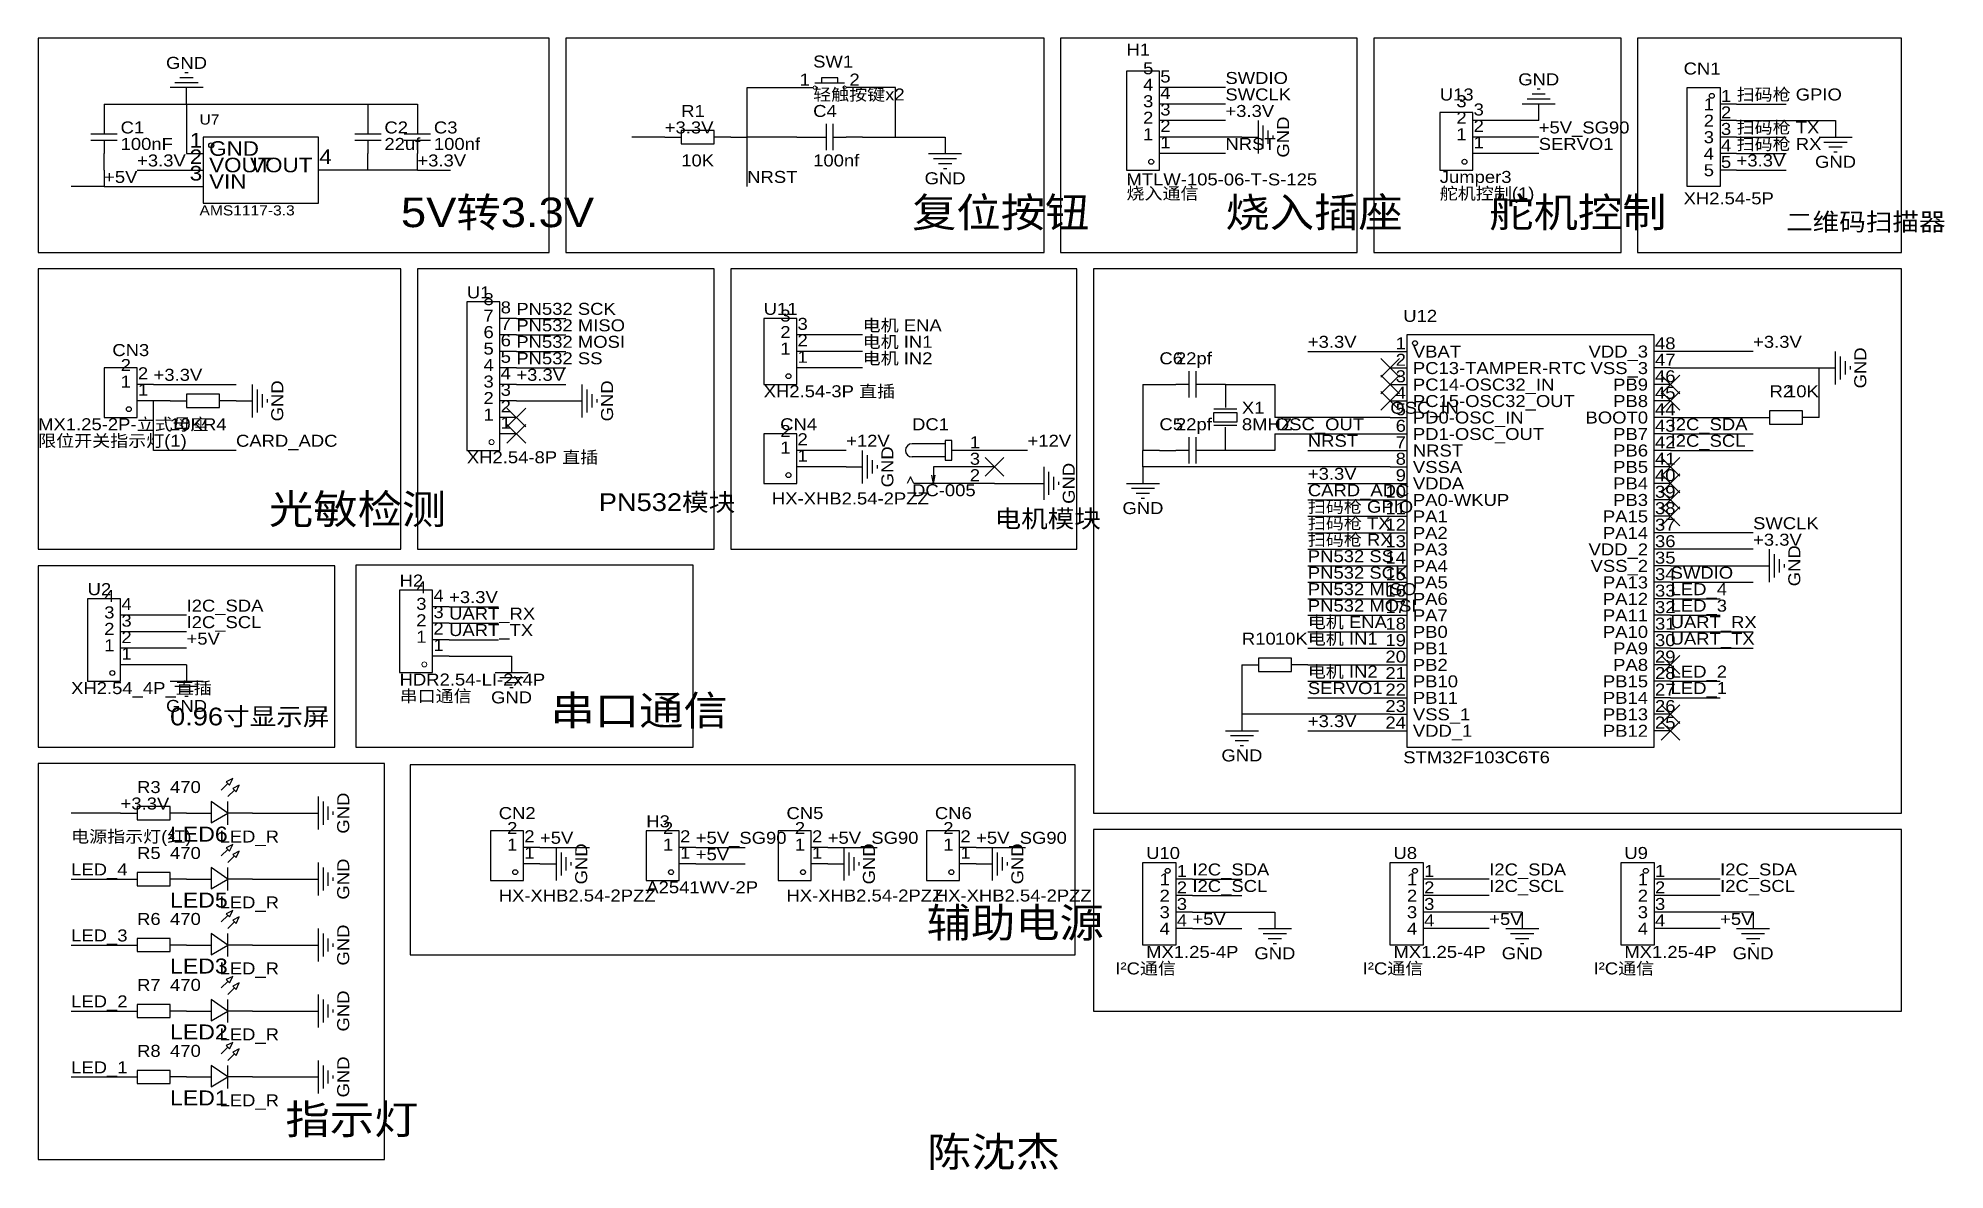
# Model space of a CAD drawing. Header units: millimetres. Extents: x 5 to 299, y 29 to 203.
import ezdxf
from ezdxf.enums import TextEntityAlignment as Align

# ---------------------------------------------------------------- set-up
doc = ezdxf.new("R2010")
doc.units = ezdxf.units.MM
doc.header["$MEASUREMENT"] = 0
doc.styles.get("Standard").update_dxf_attribs({"font": 'arial.ttf'})

msp = doc.modelspace()

# ---------------------------------------------------------------- texts
at = {"color": 1, "true_color": 0x000080, "width": 1.1}
for p in [(27.94, 199.39), (27.94, 199.39), (236.22, 196.85), (236.22, 196.85), (281.94, 184.15), (281.94, 184.15), (144.78, 181.61), (144.78, 181.61), (175.26, 130.81), (175.26, 130.81), (27.94, 100.33), (27.94, 100.33), (78, 101.65), (78, 101.65), (190.5, 92.71), (190.5, 92.71), (195.58, 62.23), (195.58, 62.23), (233.68, 62.23), (233.68, 62.23), (269.24, 62.23), (269.24, 62.23)]:
    msp.add_text('GND', height=1.849, dxfattribs=at).set_placement(p, align=Align.MIDDLE_CENTER)
for s, height, p in [('SW1', 1.849, (124.46, 198.12)), ('H1', 1.849, (172.72, 199.96)), ('CN1', 1.849, (258.54, 197.04)), ('轻触按键x2', 1.849, (124.46, 193.04)), ('U13', 1.849, (220.98, 193.04)), ('U7', 1.56, (29.94, 189.42)), ('R1', 1.849, (104.14, 190.5)), ('C4', 1.849, (124.46, 190.5)), ('C1', 1.849, (17.78, 187.96)), ('C2', 1.849, (58.42, 187.96)), ('C3', 1.849, (66.04, 187.96)), ('100nF', 1.849, (17.78, 185.42)), ('22uf', 1.849, (58.42, 185.42)), ('100nf', 1.849, (66.04, 185.42)), ('10K', 1.849, (104.14, 182.88)), ('100nf', 1.849, (124.46, 182.88)), ('MTLW-105-06-T-S-125', 1.8491, (172.72, 179.96)), ('Jumper3', 1.849, (220.98, 180.34)), ('XH2.54-5P', 1.849, (258.54, 177.04)), ('AMS1117-3.3', 1.5602, (29.94, 175.42)), ('U1', 1.849, (71.12, 162.56)), ('U11', 1.849, (116.84, 160.02)), ('U12', 1.849, (215.36, 158.94)), ('CN3', 1.849, (16.51, 153.67)), ('C6', 1.849, (177.8, 152.4)), ('22pf', 1.849, (180.34, 152.4)), ('XH2.54-3P 直插', 1.8491, (116.84, 147.32)), ('X1', 1.849, (190.5, 144.78)), ('R2', 1.849, (271.78, 147.32)), ('10K', 1.849, (274.32, 147.32)), ('MX1.25-2P-立式母座', 1.8491, (5.08, 142.24)), ('10K', 1.849, (25.4, 142.24)), ('R4', 1.849, (30.48, 142.24)), ('CN4', 1.849, (119.38, 142.24)), ('DC1', 1.849, (139.7, 142.24)), ('C5', 1.849, (177.8, 142.24)), ('22pf', 1.849, (180.34, 142.24)), ('8MHZ', 1.849, (190.5, 142.24)), ('XH2.54-8P 直插', 1.8491, (71.12, 137.16)), ('HX-XHB2.54-2PZZ', 1.8491, (118.11, 130.81)), ('DC-005', 1.849, (139.7, 132.08)), ('H2', 1.849, (60.76, 118.16)), ('U2', 1.849, (12.7, 116.84)), ('R10', 1.849, (190.5, 109.22)), ('10K', 1.849, (195.58, 109.22)), ('XH2.54_4P_直插', 1.8491, (10.16, 101.6)), ('HDR2.54-LI-2x4P', 1.8491, (60.76, 102.92)), ('STM32F103C6T6', 1.8491, (215.36, 90.94)), ('R3', 1.849, (20.32, 86.36)), ('470', 1.849, (25.4, 86.36)), ('CN2', 1.849, (76.03, 82.35)), ('H3', 1.849, (98.76, 81.08)), ('CN5', 1.849, (120.35, 82.35)), ('CN6', 1.849, (143.21, 82.35)), ('LED6', 2.311, (25.4, 78.74)), ('LED_R', 1.849, (33.02, 78.74)), ('R5', 1.849, (20.32, 76.2)), ('470', 1.849, (25.4, 76.2)), ('U10', 1.849, (175.75, 76.2)), ('U8', 1.849, (213.85, 76.2)), ('U9', 1.849, (249.41, 76.2)), ('LED5', 2.311, (25.4, 68.58)), ('LED_R', 1.849, (33.02, 68.58)), ('HX-XHB2.54-2PZZ', 1.8491, (76.03, 69.65)), ('A2541WV-2P', 1.849, (98.76, 70.92)), ('HX-XHB2.54-2PZZ', 1.8491, (120.35, 69.65)), ('HX-XHB2.54-2PZZ', 1.8491, (143.21, 69.65)), ('R6', 1.849, (20.32, 66.04)), ('470', 1.849, (25.4, 66.04)), ('MX1.25-4P', 1.849, (175.75, 60.96)), ('MX1.25-4P', 1.849, (213.85, 60.96)), ('MX1.25-4P', 1.849, (249.41, 60.96)), ('LED3', 2.311, (25.4, 58.42)), ('LED_R', 1.849, (33.02, 58.42)), ('R7', 1.849, (20.32, 55.88)), ('470', 1.849, (25.4, 55.88)), ('LED2', 2.311, (25.4, 48.26)), ('LED_R', 1.849, (33.02, 48.26)), ('R8', 1.849, (20.32, 45.72)), ('470', 1.849, (25.4, 45.72)), ('LED1', 2.311, (25.4, 38.1)), ('LED_R', 1.849, (33.02, 38.1))]:
    msp.add_text(s, height=height, dxfattribs=at).set_placement(p, align=Align.BOTTOM_LEFT)
at = {"color": 1, "true_color": 0x000000, "width": 1.1}
for s, height, p in [('1', 1.85, (123.95, 195.33)), ('4', 1.85, (176.86, 194.54)), ('5', 1.85, (176.86, 197.08)), ('3', 1.85, (176.86, 192)), ('3', 1.85, (225.12, 192)), ('1', 1.85, (263.22, 191.54)), ('2', 1.85, (176.86, 189.46)), ('2', 1.85, (225.12, 189.46)), ('2', 1.85, (263.22, 189)), ('1', 2.25, (30.35, 185.67)), ('1', 1.85, (176.86, 186.92)), ('1', 1.85, (225.12, 186.92)), ('3', 1.85, (263.22, 186.46)), ('2', 2.25, (30.35, 183.13)), ('4', 1.85, (263.22, 183.92)), ('3', 2.25, (30.35, 180.59)), ('VOUT', 2.247, (47.32, 181.86)), ('5', 1.85, (263.22, 181.38)), ('8', 1.85, (75.26, 161.52)), ('6', 1.85, (75.26, 156.44)), ('7', 1.85, (75.26, 158.98)), ('3', 1.85, (120.98, 158.98)), ('2', 1.85, (120.98, 156.44)), ('5', 1.85, (75.26, 153.9)), ('1', 1.85, (120.98, 153.9)), ('1', 1.85, (215.77, 154.71)), ('VDD_3', 1.849, (253.06, 153.44)), ('2', 1.85, (19.38, 151.36)), ('4', 1.85, (75.26, 151.36)), ('2', 1.85, (215.77, 152.17)), ('VSS_3', 1.849, (253.06, 150.9)), ('1', 1.85, (19.38, 148.82)), ('3', 1.85, (75.26, 148.82)), ('3', 1.85, (215.77, 149.63)), ('PB9', 1.849, (253.06, 148.36)), ('2', 1.85, (75.26, 146.28)), ('4', 1.85, (215.77, 147.09)), ('5', 1.85, (215.77, 144.55)), ('PB8', 1.849, (253.06, 145.82)), ('1', 1.85, (75.26, 143.74)), ('6', 1.85, (215.77, 142.01)), ('BOOT0', 1.849, (253.06, 143.28)), ('2', 1.85, (120.98, 141.2)), ('1', 1.85, (120.98, 138.66)), ('7', 1.85, (215.77, 139.47)), ('PB7', 1.849, (253.06, 140.74)), ('8', 1.85, (215.77, 136.93)), ('PB6', 1.849, (253.06, 138.2)), ('PB5', 1.849, (253.06, 135.66)), ('9', 1.85, (215.77, 134.39)), ('PB4', 1.849, (253.06, 133.12)), ('10', 1.849, (215.77, 131.85)), ('PB3', 1.849, (253.06, 130.58)), ('11', 1.849, (215.77, 129.31)), ('PA15', 1.849, (253.06, 128.04)), ('12', 1.849, (215.77, 126.77)), ('13', 1.849, (215.77, 124.23)), ('PA14', 1.849, (253.06, 125.5)), ('14', 1.849, (215.77, 121.69)), ('VDD_2', 1.849, (253.06, 122.96)), ('15', 1.849, (215.77, 119.15)), ('VSS_2', 1.849, (253.06, 120.42)), ('4', 1.85, (16.84, 115.8)), ('4', 1.85, (64.9, 117.12)), ('16', 1.849, (215.77, 116.61)), ('PA13', 1.849, (253.06, 117.88)), ('PA12', 1.849, (253.06, 115.34)), ('3', 1.85, (16.84, 113.26)), ('3', 1.85, (64.9, 114.58)), ('17', 1.849, (215.77, 114.07)), ('PA11', 1.849, (253.06, 112.8)), ('2', 1.85, (16.84, 110.72)), ('2', 1.85, (64.9, 112.04)), ('1', 1.85, (64.9, 109.5)), ('18', 1.849, (215.77, 111.53)), ('PA10', 1.849, (253.06, 110.26)), ('1', 1.85, (16.84, 108.18)), ('20', 1.849, (215.77, 106.45)), ('19', 1.849, (215.77, 108.99)), ('PA9', 1.849, (253.06, 107.72)), ('21', 1.849, (215.77, 103.91)), ('PA8', 1.849, (253.06, 105.18)), ('22', 1.849, (215.77, 101.37)), ('PB15', 1.849, (253.06, 102.64)), ('23', 1.849, (215.77, 98.83)), ('PB14', 1.849, (253.06, 100.1)), ('PB13', 1.849, (253.06, 97.56)), ('24', 1.849, (215.77, 96.29)), ('PB12', 1.849, (253.06, 95.02)), ('2', 1.85, (78.9, 80.04)), ('2', 1.85, (102.9, 80.04)), ('2', 1.85, (123.22, 80.04)), ('2', 1.85, (146.08, 80.04)), ('1', 1.85, (78.9, 77.5)), ('1', 1.85, (102.9, 77.5)), ('1', 1.85, (123.22, 77.5)), ('1', 1.85, (146.08, 77.5)), ('1', 1.85, (179.4, 72.16)), ('1', 1.85, (217.5, 72.16)), ('1', 1.85, (253.06, 72.16)), ('2', 1.85, (179.4, 69.62)), ('2', 1.85, (217.5, 69.62)), ('2', 1.85, (253.06, 69.62)), ('3', 1.85, (179.4, 67.08)), ('3', 1.85, (217.5, 67.08)), ('3', 1.85, (253.06, 67.08)), ('4', 1.85, (179.4, 64.54)), ('4', 1.85, (217.5, 64.54)), ('4', 1.85, (253.06, 64.54)), ('I²C通信', 1.849, (180.34, 58.42)), ('I²C通信', 1.849, (218.44, 58.42)), ('I²C通信', 1.849, (254, 58.42))]:
    msp.add_text(s, height=height, dxfattribs=at).set_placement(p, align=Align.BOTTOM_RIGHT)
for s, height, p in [('2', 1.85, (130.05, 195.33)), ('5', 1.85, (177.93, 195.81)), ('4', 1.85, (177.93, 193.27)), ('1', 1.85, (264.29, 192.81)), ('3', 1.85, (177.93, 190.73)), ('3', 1.85, (226.19, 190.73)), ('2', 1.85, (264.29, 190.27)), ('2', 1.85, (177.93, 188.19)), ('1', 1.85, (177.93, 185.65)), ('2', 1.85, (226.19, 188.19)), ('1', 1.85, (226.19, 185.65)), ('3', 1.85, (264.29, 187.73)), ('GND', 2.247, (31.42, 184.4)), ('4', 2.25, (48.39, 183.13)), ('4', 1.85, (264.29, 185.19)), ('5', 1.85, (264.29, 182.65)), ('VOUT', 2.247, (31.42, 181.86)), ('VIN', 2.247, (31.42, 179.32)), ('5V转3.3V', 4.55, (60.96, 172.72)), ('复位按钮', 4.55, (139.7, 172.72)), ('烧入通信', 1.849, (172.72, 177.8)), ('烧入插座', 4.55, (187.96, 172.72)), ('舵机控制(1)', 1.849, (220.98, 177.8)), ('舵机控制', 4.55, (228.6, 172.72)), ('二维码扫描器', 2.73, (274.32, 172.72)), ('8', 1.85, (76.33, 160.25)), ('7', 1.85, (76.33, 157.71)), ('3', 1.85, (122.05, 157.71)), ('6', 1.85, (76.33, 155.17)), ('2', 1.85, (122.05, 155.17)), ('VBAT', 1.849, (216.84, 153.44)), ('48', 1.849, (254.13, 154.71)), ('5', 1.85, (76.33, 152.63)), ('1', 1.85, (122.05, 152.63)), ('PC13-TAMPER-RTC', 1.8491, (216.84, 150.9)), ('47', 1.849, (254.13, 152.17)), ('2', 1.85, (20.45, 150.09)), ('1', 1.85, (20.45, 147.55)), ('4', 1.85, (76.33, 150.09)), ('3', 1.85, (76.33, 147.55)), ('PC14-OSC32_IN', 1.8491, (216.84, 148.36)), ('46', 1.849, (254.13, 149.63)), ('2', 1.85, (76.33, 145.01)), ('PC15-OSC32_OUT', 1.8491, (216.84, 145.82)), ('45', 1.849, (254.13, 147.09)), ('44', 1.849, (254.13, 144.55)), ('1', 1.85, (76.33, 142.47)), ('PD0-OSC_IN', 1.849, (216.84, 143.28)), ('43', 1.849, (254.13, 142.01)), ('限位开关指示灯(1)', 1.849, (5.08, 139.7)), ('2', 1.85, (122.05, 139.93)), ('1', 1.85, (148.59, 139.47)), ('PD1-OSC_OUT', 1.8491, (216.84, 140.74)), ('42', 1.849, (254.13, 139.47)), ('1', 1.85, (122.05, 137.39)), ('3', 1.85, (148.59, 136.93)), ('VSSA', 1.849, (216.84, 135.66)), ('NRST', 1.849, (216.84, 138.2)), ('41', 1.849, (254.13, 136.93)), ('2', 1.85, (148.59, 134.39)), ('VDDA', 1.849, (216.84, 133.12)), ('40', 1.849, (254.13, 134.39)), ('光敏检测', 4.55, (40.64, 127)), ('PN532模块', 2.73, (91.44, 129.54)), ('PA0-WKUP', 1.849, (216.84, 130.58)), ('39', 1.849, (254.13, 131.85)), ('电机模块', 2.73, (152.4, 127)), ('PA1', 1.849, (216.84, 128.04)), ('38', 1.849, (254.13, 129.31)), ('PA2', 1.849, (216.84, 125.5)), ('37', 1.849, (254.13, 126.77)), ('36', 1.849, (254.13, 124.23)), ('PA3', 1.849, (216.84, 122.96)), ('35', 1.849, (254.13, 121.69)), ('PA4', 1.849, (216.84, 120.42)), ('34', 1.849, (254.13, 119.15)), ('4', 1.85, (65.97, 115.85)), ('PA5', 1.849, (216.84, 117.88)), ('PA6', 1.849, (216.84, 115.34)), ('33', 1.849, (254.13, 116.61)), ('4', 1.85, (17.91, 114.53)), ('3', 1.85, (65.97, 113.31)), ('PA7', 1.849, (216.84, 112.8)), ('32', 1.849, (254.13, 114.07)), ('3', 1.85, (17.91, 111.99)), ('2', 1.85, (17.91, 109.45)), ('2', 1.85, (65.97, 110.77)), ('PB0', 1.849, (216.84, 110.26)), ('31', 1.849, (254.13, 111.53)), ('1', 1.85, (17.91, 106.91)), ('1', 1.85, (65.97, 108.23)), ('PB1', 1.849, (216.84, 107.72)), ('30', 1.849, (254.13, 108.99)), ('29', 1.849, (254.13, 106.45)), ('PB2', 1.849, (216.84, 105.18)), ('28', 1.849, (254.13, 103.91)), ('串口通信', 1.849, (60.76, 100.38)), ('PB10', 1.849, (216.84, 102.64)), ('27', 1.849, (254.13, 101.37)), ('0.96寸显示屏', 2.73, (25.4, 96.52)), ('串口通信', 4.55, (84, 96)), ('VSS_1', 1.849, (216.84, 97.56)), ('PB11', 1.849, (216.84, 100.1)), ('26', 1.849, (254.13, 98.83)), ('VDD_1', 1.849, (216.84, 95.02)), ('25', 1.849, (254.13, 96.29)), ('电源指示灯(红)', 1.849, (10.16, 78.74)), ('2', 1.85, (79.97, 78.77)), ('2', 1.85, (103.97, 78.77)), ('2', 1.85, (124.29, 78.77)), ('2', 1.85, (147.15, 78.77)), ('1', 1.85, (79.97, 76.23)), ('1', 1.85, (103.97, 76.23)), ('1', 1.85, (124.29, 76.23)), ('1', 1.85, (147.15, 76.23)), ('1', 1.85, (180.47, 73.43)), ('1', 1.85, (218.57, 73.43)), ('1', 1.85, (254.13, 73.43)), ('3', 1.85, (180.47, 68.35)), ('2', 1.85, (180.47, 70.89)), ('3', 1.85, (218.57, 68.35)), ('2', 1.85, (218.57, 70.89)), ('3', 1.85, (254.13, 68.35)), ('2', 1.85, (254.13, 70.89)), ('辅助电源', 4.55, (141.94, 63.3)), ('4', 1.85, (180.47, 65.81)), ('4', 1.85, (218.57, 65.81)), ('4', 1.85, (254.13, 65.81)), ('指示灯', 4.55, (43.18, 33.02)), ('陈沈杰', 4.55, (142, 28))]:
    msp.add_text(s, height=height, dxfattribs=at).set_placement(p, align=Align.BOTTOM_LEFT)
at = {"color": 1, "true_color": 0x0000ff, "width": 1.1}
for s, p in [('SWDIO', (187.96, 195.58)), ('SWCLK', (187.96, 193.04)), ('扫码枪 GPIO', (266.7, 193.04)), ('+3.3V', (187.96, 190.5)), ('+3.3V', (101.6, 187.96)), ('+5V_SG90', (236.22, 187.96)), ('扫码枪 TX', (266.7, 187.96)), ('扫码枪 RX', (266.7, 185.42)), ('+3.3V', (20.32, 182.88)), ('+3.3V', (63.5, 182.88)), ('NRST', (187.96, 185.42)), ('SERVO1', (236.22, 185.42)), ('+3.3V', (266.7, 182.88)), ('+5V', (15.24, 180.34)), ('NRST', (114.3, 180.34)), ('PN532 SCK', (78.74, 160.02)), ('PN532 MISO', (78.74, 157.48)), ('电机 ENA', (132.08, 157.48)), ('PN532 MOSI', (78.74, 154.94)), ('电机 IN1', (132.08, 154.94)), ('+3.3V', (200.66, 154.94)), ('+3.3V', (269.24, 154.94)), ('PN532 SS', (78.74, 152.4)), ('电机 IN2', (132.08, 152.4)), ('+3.3V', (22.86, 149.86)), ('+3.3V', (78.74, 149.86)), ('OSC_IN', (213.36, 144.78)), ('OSC_OUT', (195.58, 142.24)), ('I2C_SDA', (256.54, 142.24)), ('CARD_ADC', (35.56, 139.7)), ('+12V', (129.54, 139.7)), ('+12V', (157.48, 139.7)), ('NRST', (200.66, 139.7)), ('I2C_SCL', (256.54, 139.7)), ('+3.3V', (200.66, 134.62)), ('扫码枪 GPIO', (200.66, 129.54)), ('CARD_ADC', (200.66, 132.08)), ('扫码枪 TX', (200.66, 127)), ('SWCLK', (269.24, 127)), ('扫码枪 RX', (200.66, 124.46)), ('+3.3V', (269.24, 124.46)), ('PN532 SS', (200.66, 121.92)), ('PN532 SCK', (200.66, 119.38)), ('SWDIO', (256.54, 119.38)), ('+3.3V', (68.38, 115.62)), ('PN532 MISO', (200.66, 116.84)), ('LED_4', (256.54, 116.84)), ('I2C_SDA', (27.94, 114.3)), ('UART_RX', (68.38, 113.08)), ('PN532 MOSI', (200.66, 114.3)), ('LED_3', (256.54, 114.3)), ('+5V', (27.94, 109.22)), ('I2C_SCL', (27.94, 111.76)), ('UART_TX', (68.38, 110.54)), ('电机 ENA', (200.66, 111.76)), ('电机 IN1', (200.66, 109.22)), ('UART_RX', (256.54, 111.76)), ('UART_TX', (256.54, 109.22)), ('电机 IN2', (200.66, 104.14)), ('LED_2', (256.54, 104.14)), ('SERVO1', (200.66, 101.6)), ('LED_1', (256.54, 101.6)), ('+3.3V', (200.66, 96.52)), ('+3.3V', (17.78, 83.82)), ('+5V', (82.38, 78.54)), ('+5V_SG90', (106.38, 78.54)), ('+5V_SG90', (126.7, 78.54)), ('+5V_SG90', (149.56, 78.54)), ('+5V', (106.38, 76)), ('LED_4', (10.16, 73.66)), ('I2C_SDA', (182.88, 73.66)), ('I2C_SCL', (182.88, 71.12)), ('I2C_SDA', (228.6, 73.66)), ('I2C_SCL', (228.6, 71.12)), ('I2C_SDA', (264.16, 73.66)), ('I2C_SCL', (264.16, 71.12)), ('+5V', (182.88, 66.04)), ('+5V', (228.6, 66.04)), ('+5V', (264.16, 66.04)), ('LED_3', (10.16, 63.5)), ('LED_2', (10.16, 53.34)), ('LED_1', (10.16, 43.18))]:
    msp.add_text(s, height=1.849, dxfattribs=at).set_placement(p, align=Align.BOTTOM_LEFT)
at = {"color": 1, "true_color": 0x000080, "width": 1.1}
for p in [(196.85, 187.96), (196.85, 187.96), (285.75, 152.4), (285.75, 152.4), (41.91, 147.32), (41.91, 147.32), (92.71, 147.32), (92.71, 147.32), (135.89, 137.16), (135.89, 137.16), (163.83, 134.62), (163.83, 134.62), (275.59, 121.92), (275.59, 121.92), (52.07, 83.82), (52.07, 83.82), (52.07, 73.66), (52.07, 73.66), (88.73, 76), (88.73, 76), (133.05, 76), (133.05, 76), (155.91, 76), (155.91, 76), (52.07, 63.5), (52.07, 63.5), (52.07, 53.34), (52.07, 53.34), (52.07, 43.18), (52.07, 43.18)]:
    msp.add_text('GND', height=1.849, rotation=90, dxfattribs=at).set_placement(p, align=Align.MIDDLE_CENTER)

# ---------------------------------------------------------------- linework, layer by layer
at = {"color": 1, "true_color": 0x000000}
for points in [[(5.08, 203.2), (5.08, 170.18), (83.82, 170.18), (83.82, 203.2)], [(86.36, 203.2), (86.36, 170.18), (160.02, 170.18), (160.02, 203.2)], [(162.56, 203.2), (162.56, 170.18), (208.28, 170.18), (208.28, 203.2)], [(210.82, 203.2), (210.82, 170.18), (248.92, 170.18), (248.92, 203.2)], [(251.46, 203.2), (251.46, 170.18), (292.1, 170.18), (292.1, 203.2)], [(5.08, 167.64), (5.08, 124.46), (60.96, 124.46), (60.96, 167.64)], [(63.5, 167.64), (63.5, 124.46), (109.22, 124.46), (109.22, 167.64)], [(111.76, 167.64), (111.76, 124.46), (165.1, 124.46), (165.1, 167.64)], [(167.64, 167.64), (167.64, 83.82), (292.1, 83.82), (292.1, 167.64)], [(5.08, 121.92), (5.08, 93.98), (50.8, 93.98), (50.8, 121.92)], [(54, 122), (54, 94), (106, 94), (106, 122)], [(5.08, 91.44), (5.08, 30.48), (58.42, 30.48), (58.42, 91.44)], [(62.38, 91.24), (62.38, 62), (164.8, 62), (164.8, 91.24)], [(167.64, 81.28), (167.64, 53.34), (292.1, 53.34), (292.1, 81.28)]]:
    msp.add_lwpolyline(points, close=True, dxfattribs=at)
at = {"color": 1, "true_color": 0xa00000}
for points in [[(28.96, 197.1), (26.92, 197.1)], [(28.19, 197.87), (27.69, 197.87)], [(30.48, 195.58), (25.4, 195.58)], [(29.72, 196.34), (26.16, 196.34)], [(124.71, 196.34), (129.29, 196.34)], [(237.24, 194.56), (235.2, 194.56)], [(236.47, 195.33), (235.97, 195.33)], [(238.76, 193.04), (233.68, 193.04)], [(238, 193.8), (234.44, 193.8)], [(13.21, 188.47), (17.27, 188.47)], [(15.24, 190.5), (15.24, 188.47)], [(53.85, 188.47), (57.91, 188.47)], [(55.88, 190.5), (55.88, 188.47)], [(61.47, 188.47), (65.53, 188.47)], [(63.5, 190.5), (63.5, 188.47)], [(126.49, 185.93), (126.49, 189.99)], [(127.51, 189.99), (127.51, 185.93)], [(193.04, 185.42), (193.04, 190.5)], [(193.8, 186.18), (193.8, 189.74)], [(194.56, 186.94), (194.56, 188.98)], [(195.33, 187.71), (195.33, 188.21)], [(17.27, 187.45), (13.21, 187.45)], [(15.24, 187.45), (15.24, 185.42)], [(57.91, 187.45), (53.85, 187.45)], [(55.88, 187.45), (55.88, 185.42)], [(65.53, 187.45), (61.47, 187.45)], [(63.5, 187.45), (63.5, 185.42)], [(124.46, 187.96), (126.49, 187.96)], [(127.51, 187.96), (129.54, 187.96)], [(142.24, 185.42), (147.32, 185.42)], [(279.4, 187.96), (284.48, 187.96)], [(280.16, 187.2), (283.72, 187.2)], [(280.92, 186.44), (282.96, 186.44)], [(281.69, 185.67), (282.19, 185.67)], [(143, 184.66), (146.56, 184.66)], [(143.76, 183.9), (145.8, 183.9)], [(144.53, 183.13), (145.03, 183.13)], [(281.94, 149.86), (281.94, 154.94)], [(282.7, 150.62), (282.7, 154.18)], [(283.46, 151.38), (283.46, 153.42)], [(38.1, 144.78), (38.1, 149.86)], [(88.9, 144.78), (88.9, 149.86)], [(182.37, 149.86), (180.34, 149.86)], [(182.37, 147.83), (182.37, 151.89)], [(183.39, 151.89), (183.39, 147.83)], [(185.42, 149.86), (183.39, 149.86)], [(284.23, 152.15), (284.23, 152.65)], [(38.86, 145.54), (38.86, 149.1)], [(39.62, 146.3), (39.62, 148.34)], [(40.39, 147.07), (40.39, 147.57)], [(89.66, 145.54), (89.66, 149.1)], [(90.42, 146.3), (90.42, 148.34)], [(91.19, 147.07), (91.19, 147.57)], [(187.96, 147.32), (187.96, 146.3)], [(189.74, 146.05), (186.18, 146.05)], [(189.74, 144.02), (186.18, 144.02), (186.18, 145.54), (189.74, 145.54)], [(188.98, 146.05), (186.94, 146.05)], [(189.74, 145.54), (189.74, 144.02)], [(182.37, 137.67), (182.37, 141.73)], [(183.39, 141.73), (183.39, 137.67)], [(189.74, 143.51), (186.18, 143.51)], [(188.98, 143.51), (186.94, 143.51)], [(187.96, 142.24), (187.96, 143.26)], [(132.08, 134.62), (132.08, 139.7)], [(132.84, 135.38), (132.84, 138.94)], [(133.6, 136.14), (133.6, 138.18)], [(144.78, 140.72), (139.7, 140.72)], [(144.78, 138.68), (139.7, 138.68)], [(147.32, 139.7), (145.8, 139.7)], [(182.37, 139.7), (180.34, 139.7)], [(185.42, 139.7), (183.39, 139.7)], [(134.37, 136.91), (134.37, 137.41)], [(147.32, 134.62), (139.95, 134.62), (139.45, 135.64), (138.94, 134.62)], [(147.32, 137.16), (143, 137.16), (143, 134.62), (142.75, 135.89)], [(143, 134.62), (143.26, 135.89)], [(160.02, 132.08), (160.02, 137.16)], [(160.78, 132.84), (160.78, 136.4)], [(161.54, 133.6), (161.54, 135.64)], [(162.31, 134.37), (162.31, 134.87)], [(172.72, 134.62), (177.8, 134.62)], [(173.48, 133.86), (177.04, 133.86)], [(174.24, 133.1), (176.28, 133.1)], [(175.01, 132.33), (175.51, 132.33)], [(271.78, 119.38), (271.78, 124.46)], [(272.54, 120.14), (272.54, 123.7)], [(273.3, 120.9), (273.3, 122.94)], [(274.07, 121.67), (274.07, 122.17)], [(25.4, 104.14), (30.48, 104.14)], [(26.16, 103.38), (29.72, 103.38)], [(75.46, 105.46), (80.54, 105.46)], [(76.22, 104.7), (79.78, 104.7)], [(76.98, 103.94), (79.02, 103.94)], [(77.75, 103.17), (78.25, 103.17)], [(26.92, 102.62), (28.96, 102.62)], [(27.69, 101.85), (28.19, 101.85)], [(187.96, 96.52), (193.04, 96.52)], [(188.72, 95.76), (192.28, 95.76)], [(189.48, 95), (191.52, 95)], [(190.25, 94.23), (190.75, 94.23)], [(33.27, 87.38), (34.29, 88.39)], [(34.29, 86.36), (35.31, 87.38)], [(34.29, 82.04), (34.29, 85.6)], [(48.26, 81.28), (48.26, 86.36)], [(49.02, 82.04), (49.02, 85.6)], [(49.78, 82.8), (49.78, 84.84)], [(50.55, 83.57), (50.55, 84.07)], [(33.27, 77.22), (34.29, 78.23)], [(34.29, 76.2), (35.31, 77.22)], [(84.92, 73.46), (84.92, 78.54)], [(85.68, 74.22), (85.68, 77.78)], [(86.44, 74.98), (86.44, 77.02)], [(129.24, 73.46), (129.24, 78.54)], [(130, 74.22), (130, 77.78)], [(130.76, 74.98), (130.76, 77.02)], [(152.1, 73.46), (152.1, 78.54)], [(152.86, 74.22), (152.86, 77.78)], [(153.62, 74.98), (153.62, 77.02)], [(34.29, 71.88), (34.29, 75.44)], [(48.26, 71.12), (48.26, 76.2)], [(49.02, 71.88), (49.02, 75.44)], [(49.78, 72.64), (49.78, 74.68)], [(50.55, 73.41), (50.55, 73.91)], [(87.21, 75.75), (87.21, 76.25)], [(131.53, 75.75), (131.53, 76.25)], [(154.39, 75.75), (154.39, 76.25)], [(33.27, 67.06), (34.29, 68.07)], [(34.29, 66.04), (35.31, 67.06)], [(34.29, 61.72), (34.29, 65.28)], [(48.26, 60.96), (48.26, 66.04)], [(49.02, 61.72), (49.02, 65.28)], [(193.04, 66.04), (198.12, 66.04)], [(193.8, 65.28), (197.36, 65.28)], [(231.14, 66.04), (236.22, 66.04)], [(231.9, 65.28), (235.46, 65.28)], [(266.7, 66.04), (271.78, 66.04)], [(267.46, 65.28), (271.02, 65.28)], [(49.78, 62.48), (49.78, 64.52)], [(50.55, 63.25), (50.55, 63.75)], [(194.56, 64.52), (196.6, 64.52)], [(195.33, 63.75), (195.83, 63.75)], [(232.66, 64.52), (234.7, 64.52)], [(233.43, 63.75), (233.93, 63.75)], [(268.22, 64.52), (270.26, 64.52)], [(268.99, 63.75), (269.49, 63.75)], [(33.27, 56.9), (34.29, 57.91)], [(34.29, 55.88), (35.31, 56.9)], [(48.26, 50.8), (48.26, 55.88)], [(34.29, 51.56), (34.29, 55.12)], [(49.02, 51.56), (49.02, 55.12)], [(49.78, 52.32), (49.78, 54.36)], [(50.55, 53.09), (50.55, 53.59)], [(33.27, 46.74), (34.29, 47.75)], [(34.29, 45.72), (35.31, 46.74)], [(34.29, 41.4), (34.29, 44.96)], [(48.26, 40.64), (48.26, 45.72)], [(49.02, 41.4), (49.02, 44.96)], [(49.78, 42.16), (49.78, 44.2)], [(50.55, 42.93), (50.55, 43.43)]]:
    msp.add_lwpolyline(points, dxfattribs=at)
for points in [[(125.73, 197.1), (125.73, 196.34), (128.27, 196.34), (128.27, 197.1)], [(177.8, 182.88), (177.8, 198.12), (172.72, 198.12), (172.72, 182.88)], [(264.16, 180.34), (259.08, 180.34), (259.08, 195.58), (264.16, 195.58)], [(226.06, 182.88), (226.06, 191.77), (220.98, 191.77), (220.98, 182.88)], [(104.14, 188.98), (104.14, 186.94), (109.22, 186.94), (109.22, 188.98)], [(30.48, 187.96), (30.48, 177.8), (48.26, 177.8), (48.26, 187.96)], [(76.2, 139.7), (76.2, 162.56), (71.12, 162.56), (71.12, 139.7)], [(121.92, 149.86), (121.92, 160.02), (116.84, 160.02), (116.84, 149.86)], [(215.9, 157.48), (215.9, 93.98), (254, 93.98), (254, 157.48)], [(20.32, 144.78), (20.32, 152.4), (15.24, 152.4), (15.24, 144.78)], [(27.94, 148.34), (27.94, 146.3), (33.02, 146.3), (33.02, 148.34)], [(186.18, 145.54), (189.74, 145.54), (189.74, 144.02), (186.18, 144.02)], [(271.78, 145.8), (271.78, 143.76), (276.86, 143.76), (276.86, 145.8)], [(121.92, 134.62), (121.92, 142.24), (116.84, 142.24), (116.84, 134.62)], [(144.78, 141.22), (144.78, 138.18), (145.8, 138.18), (145.8, 141.22)], [(65.84, 105.46), (65.84, 118.16), (60.76, 118.16), (60.76, 105.46)], [(17.78, 104.14), (17.78, 116.84), (12.7, 116.84), (12.7, 104.14)], [(193.04, 107.7), (193.04, 105.66), (198.12, 105.66), (198.12, 107.7)], [(35.05, 89.15), (34.04, 88.65), (34.54, 88.14)], [(36.07, 88.14), (35.05, 87.63), (35.56, 87.12)], [(31.75, 82.3), (34.29, 83.82), (31.75, 85.6)], [(20.32, 84.84), (20.32, 82.8), (25.4, 82.8), (25.4, 84.84)], [(79.84, 73.46), (79.84, 81.08), (74.76, 81.08), (74.76, 73.46)], [(103.84, 73.46), (103.84, 81.08), (98.76, 81.08), (98.76, 73.46)], [(124.16, 73.46), (124.16, 81.08), (119.08, 81.08), (119.08, 73.46)], [(147.02, 73.46), (147.02, 81.08), (141.94, 81.08), (141.94, 73.46)], [(35.05, 78.99), (34.04, 78.49), (34.54, 77.98)], [(36.07, 77.98), (35.05, 77.47), (35.56, 76.96)], [(20.32, 74.68), (20.32, 72.64), (25.4, 72.64), (25.4, 74.68)], [(31.75, 72.14), (34.29, 73.66), (31.75, 75.44)], [(180.34, 63.5), (175.26, 63.5), (175.26, 76.2), (180.34, 76.2)], [(218.44, 63.5), (213.36, 63.5), (213.36, 76.2), (218.44, 76.2)], [(254, 63.5), (248.92, 63.5), (248.92, 76.2), (254, 76.2)], [(35.05, 68.83), (34.04, 68.33), (34.54, 67.82)], [(36.07, 67.82), (35.05, 67.31), (35.56, 66.8)], [(31.75, 61.98), (34.29, 63.5), (31.75, 65.28)], [(20.32, 64.52), (20.32, 62.48), (25.4, 62.48), (25.4, 64.52)], [(35.05, 58.67), (34.04, 58.17), (34.54, 57.66)], [(36.07, 57.66), (35.05, 57.15), (35.56, 56.64)], [(20.32, 54.36), (20.32, 52.32), (25.4, 52.32), (25.4, 54.36)], [(31.75, 51.82), (34.29, 53.34), (31.75, 55.12)], [(35.05, 48.51), (34.04, 48.01), (34.54, 47.5)], [(36.07, 47.5), (35.05, 46.99), (35.56, 46.48)], [(20.32, 44.2), (20.32, 42.16), (25.4, 42.16), (25.4, 44.2)], [(31.75, 41.66), (34.29, 43.18), (31.75, 44.96)]]:
    msp.add_lwpolyline(points, close=True, dxfattribs=at)
at = {"color": 1, "true_color": 0x880000}
for points in [[(27.94, 193.04), (27.94, 195.58)], [(121.92, 195.58), (124.46, 195.58)], [(132.08, 195.58), (129.54, 195.58)], [(180.34, 195.58), (177.8, 195.58)], [(15.24, 193.04), (15.24, 190.5)], [(55.88, 193.04), (55.88, 190.5)], [(63.5, 193.04), (63.5, 190.5)], [(180.34, 193.04), (177.8, 193.04)], [(236.22, 190.5), (236.22, 193.04)], [(266.7, 193.04), (264.16, 193.04)], [(180.34, 190.5), (177.8, 190.5)], [(228.6, 190.5), (226.06, 190.5)], [(266.7, 190.5), (264.16, 190.5)], [(281.94, 190.5), (281.94, 187.96)], [(15.24, 182.88), (15.24, 185.42)], [(27.94, 185.42), (30.48, 185.42)], [(55.88, 182.88), (55.88, 185.42)], [(63.5, 182.88), (63.5, 185.42)], [(101.6, 187.96), (104.14, 187.96)], [(111.76, 187.96), (109.22, 187.96)], [(121.92, 187.96), (124.46, 187.96)], [(132.08, 187.96), (129.54, 187.96)], [(144.78, 187.96), (144.78, 185.42)], [(180.34, 187.96), (177.8, 187.96)], [(180.34, 185.42), (177.8, 185.42)], [(190.5, 187.96), (193.04, 187.96)], [(228.6, 187.96), (226.06, 187.96)], [(228.6, 185.42), (226.06, 185.42)], [(266.7, 187.96), (264.16, 187.96)], [(266.7, 185.42), (264.16, 185.42)], [(27.94, 182.88), (30.48, 182.88)], [(50.8, 182.88), (48.26, 182.88)], [(266.7, 182.88), (264.16, 182.88)], [(27.94, 180.34), (30.48, 180.34)], [(78.74, 160.02), (76.2, 160.02)], [(78.74, 157.48), (76.2, 157.48)], [(124.46, 157.48), (121.92, 157.48)], [(78.74, 154.94), (76.2, 154.94)], [(124.46, 154.94), (121.92, 154.94)], [(213.36, 154.94), (215.9, 154.94)], [(256.54, 154.94), (254, 154.94)], [(22.86, 149.86), (20.32, 149.86)], [(78.74, 152.4), (76.2, 152.4)], [(78.74, 149.86), (76.2, 149.86)], [(124.46, 152.4), (121.92, 152.4)], [(177.8, 149.86), (180.34, 149.86)], [(187.96, 149.86), (185.42, 149.86)], [(187.96, 149.86), (187.96, 147.32)], [(213.36, 152.4), (215.9, 152.4)], [(213.36, 149.86), (215.9, 149.86)], [(256.54, 152.4), (254, 152.4)], [(256.54, 149.86), (254, 149.86)], [(279.4, 152.4), (281.94, 152.4)], [(22.86, 147.32), (20.32, 147.32)], [(25.4, 147.32), (27.94, 147.32)], [(35.56, 147.32), (33.02, 147.32)], [(35.56, 147.32), (38.1, 147.32)], [(78.74, 147.32), (76.2, 147.32)], [(86.36, 147.32), (88.9, 147.32)], [(213.36, 147.32), (215.9, 147.32)], [(256.54, 147.32), (254, 147.32)], [(78.74, 144.78), (76.2, 144.78)], [(213.36, 144.78), (215.9, 144.78)], [(256.54, 144.78), (254, 144.78)], [(269.24, 144.78), (271.78, 144.78)], [(279.4, 144.78), (276.86, 144.78)], [(78.74, 142.24), (76.2, 142.24)], [(187.96, 139.7), (187.96, 142.24)], [(213.36, 142.24), (215.9, 142.24)], [(256.54, 142.24), (254, 142.24)], [(124.46, 139.7), (121.92, 139.7)], [(152.4, 139.7), (147.32, 139.7)], [(177.8, 139.7), (180.34, 139.7)], [(187.96, 139.7), (185.42, 139.7)], [(213.36, 139.7), (215.9, 139.7)], [(256.54, 139.7), (254, 139.7)], [(124.46, 137.16), (121.92, 137.16)], [(129.54, 137.16), (132.08, 137.16)], [(152.4, 137.16), (147.32, 137.16)], [(175.26, 137.16), (175.26, 134.62)], [(213.36, 137.16), (215.9, 137.16)], [(256.54, 137.16), (254, 137.16)], [(152.4, 134.62), (147.32, 134.62)], [(157.48, 134.62), (160.02, 134.62)], [(213.36, 134.62), (215.9, 134.62)], [(256.54, 134.62), (254, 134.62)], [(213.36, 132.08), (215.9, 132.08)], [(213.36, 129.54), (215.9, 129.54)], [(256.54, 132.08), (254, 132.08)], [(256.54, 129.54), (254, 129.54)], [(213.36, 127), (215.9, 127)], [(256.54, 127), (254, 127)], [(213.36, 124.46), (215.9, 124.46)], [(256.54, 124.46), (254, 124.46)], [(213.36, 121.92), (215.9, 121.92)], [(256.54, 121.92), (254, 121.92)], [(269.24, 121.92), (271.78, 121.92)], [(213.36, 119.38), (215.9, 119.38)], [(256.54, 119.38), (254, 119.38)], [(68.38, 115.62), (65.84, 115.62)], [(213.36, 116.84), (215.9, 116.84)], [(256.54, 116.84), (254, 116.84)], [(20.32, 114.3), (17.78, 114.3)], [(20.32, 111.76), (17.78, 111.76)], [(68.38, 113.08), (65.84, 113.08)], [(213.36, 114.3), (215.9, 114.3)], [(213.36, 111.76), (215.9, 111.76)], [(256.54, 114.3), (254, 114.3)], [(256.54, 111.76), (254, 111.76)], [(20.32, 109.22), (17.78, 109.22)], [(68.38, 110.54), (65.84, 110.54)], [(213.36, 109.22), (215.9, 109.22)], [(256.54, 109.22), (254, 109.22)], [(20.32, 106.68), (17.78, 106.68)], [(27.94, 106.68), (27.94, 104.14)], [(68.38, 108), (65.84, 108)], [(78, 108), (78, 105.46)], [(190.5, 106.68), (193.04, 106.68)], [(200.66, 106.68), (198.12, 106.68)], [(213.36, 106.68), (215.9, 106.68)], [(256.54, 106.68), (254, 106.68)], [(213.36, 104.14), (215.9, 104.14)], [(256.54, 104.14), (254, 104.14)], [(213.36, 101.6), (215.9, 101.6)], [(256.54, 101.6), (254, 101.6)], [(190.5, 99.06), (190.5, 96.52)], [(213.36, 99.06), (215.9, 99.06)], [(256.54, 99.06), (254, 99.06)], [(213.36, 96.52), (215.9, 96.52)], [(256.54, 96.52), (254, 96.52)], [(17.78, 83.82), (20.32, 83.82)], [(27.94, 83.82), (25.4, 83.82)], [(27.94, 83.82), (31.75, 83.82)], [(38.1, 83.82), (34.29, 83.82)], [(45.72, 83.82), (48.26, 83.82)], [(82.38, 78.54), (79.84, 78.54)], [(106.38, 78.54), (103.84, 78.54)], [(126.7, 78.54), (124.16, 78.54)], [(149.56, 78.54), (147.02, 78.54)], [(17.78, 73.66), (20.32, 73.66)], [(27.94, 73.66), (25.4, 73.66)], [(27.94, 73.66), (31.75, 73.66)], [(38.1, 73.66), (34.29, 73.66)], [(45.72, 73.66), (48.26, 73.66)], [(82.38, 76), (79.84, 76)], [(82.38, 76), (84.92, 76)], [(106.38, 76), (103.84, 76)], [(126.7, 76), (124.16, 76)], [(126.7, 76), (129.24, 76)], [(149.56, 76), (147.02, 76)], [(149.56, 76), (152.1, 76)], [(182.88, 73.66), (180.34, 73.66)], [(220.98, 73.66), (218.44, 73.66)], [(256.54, 73.66), (254, 73.66)], [(182.88, 71.12), (180.34, 71.12)], [(220.98, 71.12), (218.44, 71.12)], [(256.54, 71.12), (254, 71.12)], [(182.88, 68.58), (180.34, 68.58)], [(195.58, 68.58), (195.58, 66.04)], [(220.98, 68.58), (218.44, 68.58)], [(233.68, 68.58), (233.68, 66.04)], [(256.54, 68.58), (254, 68.58)], [(269.24, 68.58), (269.24, 66.04)], [(182.88, 66.04), (180.34, 66.04)], [(220.98, 66.04), (218.44, 66.04)], [(256.54, 66.04), (254, 66.04)], [(17.78, 63.5), (20.32, 63.5)], [(27.94, 63.5), (25.4, 63.5)], [(27.94, 63.5), (31.75, 63.5)], [(38.1, 63.5), (34.29, 63.5)], [(45.72, 63.5), (48.26, 63.5)], [(17.78, 53.34), (20.32, 53.34)], [(27.94, 53.34), (25.4, 53.34)], [(27.94, 53.34), (31.75, 53.34)], [(38.1, 53.34), (34.29, 53.34)], [(45.72, 53.34), (48.26, 53.34)], [(17.78, 43.18), (20.32, 43.18)], [(27.94, 43.18), (25.4, 43.18)], [(27.94, 43.18), (31.75, 43.18)], [(38.1, 43.18), (34.29, 43.18)], [(45.72, 43.18), (48.26, 43.18)]]:
    msp.add_lwpolyline(points, dxfattribs=at)
at = {"color": 1, "true_color": 0x008800}
for points in [[(114.3, 195.58), (121.92, 195.58)], [(114.3, 187.96), (114.3, 195.58)], [(137.16, 195.58), (132.08, 195.58)], [(137.16, 187.96), (137.16, 195.58)], [(187.96, 195.58), (180.34, 195.58)], [(15.24, 193.04), (27.94, 193.04)], [(27.94, 193.04), (55.88, 193.04)], [(27.94, 193.04), (27.94, 185.42)], [(55.88, 193.04), (63.5, 193.04)], [(187.96, 193.04), (180.34, 193.04)], [(266.7, 193.04), (274.32, 193.04)], [(187.96, 190.5), (180.34, 190.5)], [(236.22, 190.5), (228.6, 190.5)], [(266.7, 190.5), (281.94, 190.5)], [(101.6, 187.96), (96.52, 187.96)], [(111.76, 187.96), (114.3, 187.96)], [(114.3, 180.34), (114.3, 187.96)], [(121.92, 187.96), (114.3, 187.96)], [(132.08, 187.96), (137.16, 187.96)], [(137.16, 187.96), (144.78, 187.96)], [(190.5, 187.96), (180.34, 187.96)], [(187.96, 185.42), (180.34, 185.42)], [(236.22, 187.96), (228.6, 187.96)], [(236.22, 185.42), (228.6, 185.42)], [(266.7, 187.96), (274.32, 187.96)], [(266.7, 185.42), (274.32, 185.42)], [(15.24, 182.88), (15.24, 180.34)], [(20.32, 182.88), (27.94, 182.88)], [(55.88, 182.88), (50.8, 182.88)], [(63.5, 182.88), (55.88, 182.88)], [(63.5, 182.88), (68.58, 182.88)], [(266.7, 182.88), (274.32, 182.88)], [(15.24, 180.34), (10.16, 180.34)], [(15.24, 180.34), (27.94, 180.34)], [(78.74, 160.02), (86.36, 160.02)], [(78.74, 157.48), (86.36, 157.48)], [(132.08, 157.48), (124.46, 157.48)], [(78.74, 154.94), (86.36, 154.94)], [(132.08, 154.94), (124.46, 154.94)], [(200.66, 154.94), (213.36, 154.94)], [(269.24, 154.94), (256.54, 154.94)], [(22.86, 149.86), (35.56, 149.86)], [(78.74, 152.4), (86.36, 152.4)], [(78.74, 149.86), (86.36, 149.86)], [(132.08, 152.4), (124.46, 152.4)], [(175.26, 149.86), (177.8, 149.86)], [(175.26, 149.86), (175.26, 139.7)], [(187.96, 149.86), (195.58, 149.86)], [(195.58, 149.86), (195.58, 144.78)], [(256.54, 152.4), (279.4, 152.4)], [(279.4, 144.78), (279.4, 152.4)], [(22.86, 139.7), (22.86, 147.32)], [(25.4, 147.32), (22.86, 147.32)], [(78.74, 147.32), (86.36, 147.32)], [(213.36, 144.78), (195.58, 144.78)], [(256.54, 144.78), (269.24, 144.78)], [(195.58, 142.24), (213.36, 142.24)], [(195.58, 142.24), (195.58, 139.7)], [(256.54, 142.24), (269.24, 142.24)], [(35.56, 139.7), (22.86, 139.7)], [(129.54, 139.7), (124.46, 139.7)], [(157.48, 139.7), (152.4, 139.7)], [(177.8, 139.7), (175.26, 139.7)], [(175.26, 137.16), (175.26, 139.7)], [(195.58, 139.7), (187.96, 139.7)], [(200.66, 139.7), (213.36, 139.7)], [(256.54, 139.7), (269.24, 139.7)], [(129.54, 137.16), (124.46, 137.16)], [(213.36, 137.16), (175.26, 137.16)], [(152.4, 134.62), (157.48, 134.62)], [(200.66, 134.62), (213.36, 134.62)], [(200.66, 132.08), (213.36, 132.08)], [(200.66, 129.54), (213.36, 129.54)], [(200.66, 127), (213.36, 127)], [(269.24, 127), (256.54, 127)], [(200.66, 124.46), (213.36, 124.46)], [(269.24, 124.46), (256.54, 124.46)], [(200.66, 121.92), (213.36, 121.92)], [(256.54, 121.92), (269.24, 121.92)], [(200.66, 119.38), (213.36, 119.38)], [(256.54, 119.38), (269.24, 119.38)], [(68.38, 115.62), (76, 115.62)], [(200.66, 116.84), (213.36, 116.84)], [(256.54, 116.84), (264.16, 116.84)], [(27.94, 114.3), (20.32, 114.3)], [(27.94, 111.76), (20.32, 111.76)], [(68.38, 113.08), (76, 113.08)], [(200.66, 114.3), (213.36, 114.3)], [(200.66, 111.76), (213.36, 111.76)], [(256.54, 114.3), (264.16, 114.3)], [(256.54, 111.76), (269.24, 111.76)], [(27.94, 109.22), (20.32, 109.22)], [(68.38, 110.54), (76, 110.54)], [(200.66, 109.22), (213.36, 109.22)], [(256.54, 109.22), (269.24, 109.22)], [(27.94, 106.68), (20.32, 106.68)], [(68.38, 108), (78, 108)], [(190.5, 106.68), (190.5, 99.06)], [(200.66, 106.68), (213.36, 106.68)], [(200.66, 104.14), (213.36, 104.14)], [(256.54, 104.14), (264.16, 104.14)], [(200.66, 101.6), (213.36, 101.6)], [(256.54, 101.6), (264.16, 101.6)], [(213.36, 99.06), (190.5, 99.06)], [(200.66, 96.52), (213.36, 96.52)], [(17.78, 83.82), (10.16, 83.82)], [(38.1, 83.82), (45.72, 83.82)], [(82.38, 78.54), (90, 78.54)], [(106.38, 78.54), (114, 78.54)], [(126.7, 78.54), (134.32, 78.54)], [(149.56, 78.54), (157.18, 78.54)], [(10.16, 73.66), (17.78, 73.66)], [(38.1, 73.66), (45.72, 73.66)], [(106.38, 76), (114, 76)], [(182.88, 73.66), (190.5, 73.66)], [(228.6, 73.66), (220.98, 73.66)], [(264.16, 73.66), (256.54, 73.66)], [(182.88, 71.12), (190.5, 71.12)], [(228.6, 71.12), (220.98, 71.12)], [(264.16, 71.12), (256.54, 71.12)], [(182.88, 68.58), (195.58, 68.58)], [(233.68, 68.58), (220.98, 68.58)], [(269.24, 68.58), (256.54, 68.58)], [(182.88, 66.04), (190.5, 66.04)], [(228.6, 66.04), (220.98, 66.04)], [(264.16, 66.04), (256.54, 66.04)], [(10.16, 63.5), (17.78, 63.5)], [(38.1, 63.5), (45.72, 63.5)], [(10.16, 53.34), (17.78, 53.34)], [(38.1, 53.34), (45.72, 53.34)], [(10.16, 43.18), (17.78, 43.18)], [(38.1, 43.18), (45.72, 43.18)]]:
    msp.add_lwpolyline(points, dxfattribs=at)
at = {"color": 1, "true_color": 0x33cc33}
for points in [[(214.8, 153.84), (211.92, 150.96)], [(211.92, 153.84), (214.8, 150.96)], [(214.8, 151.3), (211.92, 148.42)], [(211.92, 151.3), (214.8, 148.42)], [(257.98, 151.3), (255.1, 148.42)], [(255.1, 151.3), (257.98, 148.42)], [(214.8, 148.76), (211.92, 145.88)], [(211.92, 148.76), (214.8, 145.88)], [(257.98, 148.76), (255.1, 145.88)], [(255.1, 148.76), (257.98, 145.88)], [(80.18, 146.22), (77.3, 143.34)], [(77.3, 146.22), (80.18, 143.34)], [(80.18, 143.68), (77.3, 140.8)], [(77.3, 143.68), (80.18, 140.8)], [(153.84, 138.6), (150.96, 135.72)], [(150.96, 138.6), (153.84, 135.72)], [(257.98, 138.6), (255.1, 135.72)], [(255.1, 138.6), (257.98, 135.72)], [(257.98, 136.06), (255.1, 133.18)], [(255.1, 136.06), (257.98, 133.18)], [(257.98, 133.52), (255.1, 130.64)], [(255.1, 133.52), (257.98, 130.64)], [(257.98, 130.98), (255.1, 128.1)], [(255.1, 130.98), (257.98, 128.1)], [(257.98, 108.12), (255.1, 105.24)], [(255.1, 108.12), (257.98, 105.24)], [(257.98, 100.5), (255.1, 97.62)], [(255.1, 100.5), (257.98, 97.62)], [(257.98, 97.96), (255.1, 95.08)], [(255.1, 97.96), (257.98, 95.08)]]:
    msp.add_lwpolyline(points, dxfattribs=at)
at = {"color": 1, "lineweight": 0, "true_color": 0xa00000}
for centre, radius in [((124.71, 195.58), 0.254), ((129.29, 195.58), 0.254), ((74.93, 140.97), 0.381), ((64.57, 106.73), 0.381)]:
    msp.add_circle(centre, radius, dxfattribs=at)
at = {"color": 1, "true_color": 0xa00000}
msp.add_arc((139.7, 139.7), 1.02, 90, 270, dxfattribs=at)
at = {"true_color": 0xa00000}
for centre in [(262.89, 194.31), (31.75, 186.69), (176.53, 184.15), (224.79, 184.15), (217.17, 156.21), (120.65, 151.13), (19.05, 146.05), (120.65, 135.89), (16.51, 105.41), (78.57, 74.73), (102.57, 74.73), (122.89, 74.73), (145.75, 74.73), (179.07, 74.93), (217.17, 74.93), (252.73, 74.93)]:
    msp.add_ellipse(centre, major_axis=(0.381, 0), ratio=1, dxfattribs=at)

msp.set_redraw_order([(e.dxf.handle, doc.entitydb.next_handle()) for e in msp.query("TEXT MTEXT ATTDEF DIMENSION ARC_DIMENSION")])  # texts and dimensions are drawn at this point

doc.saveas('drawing.dxf')
